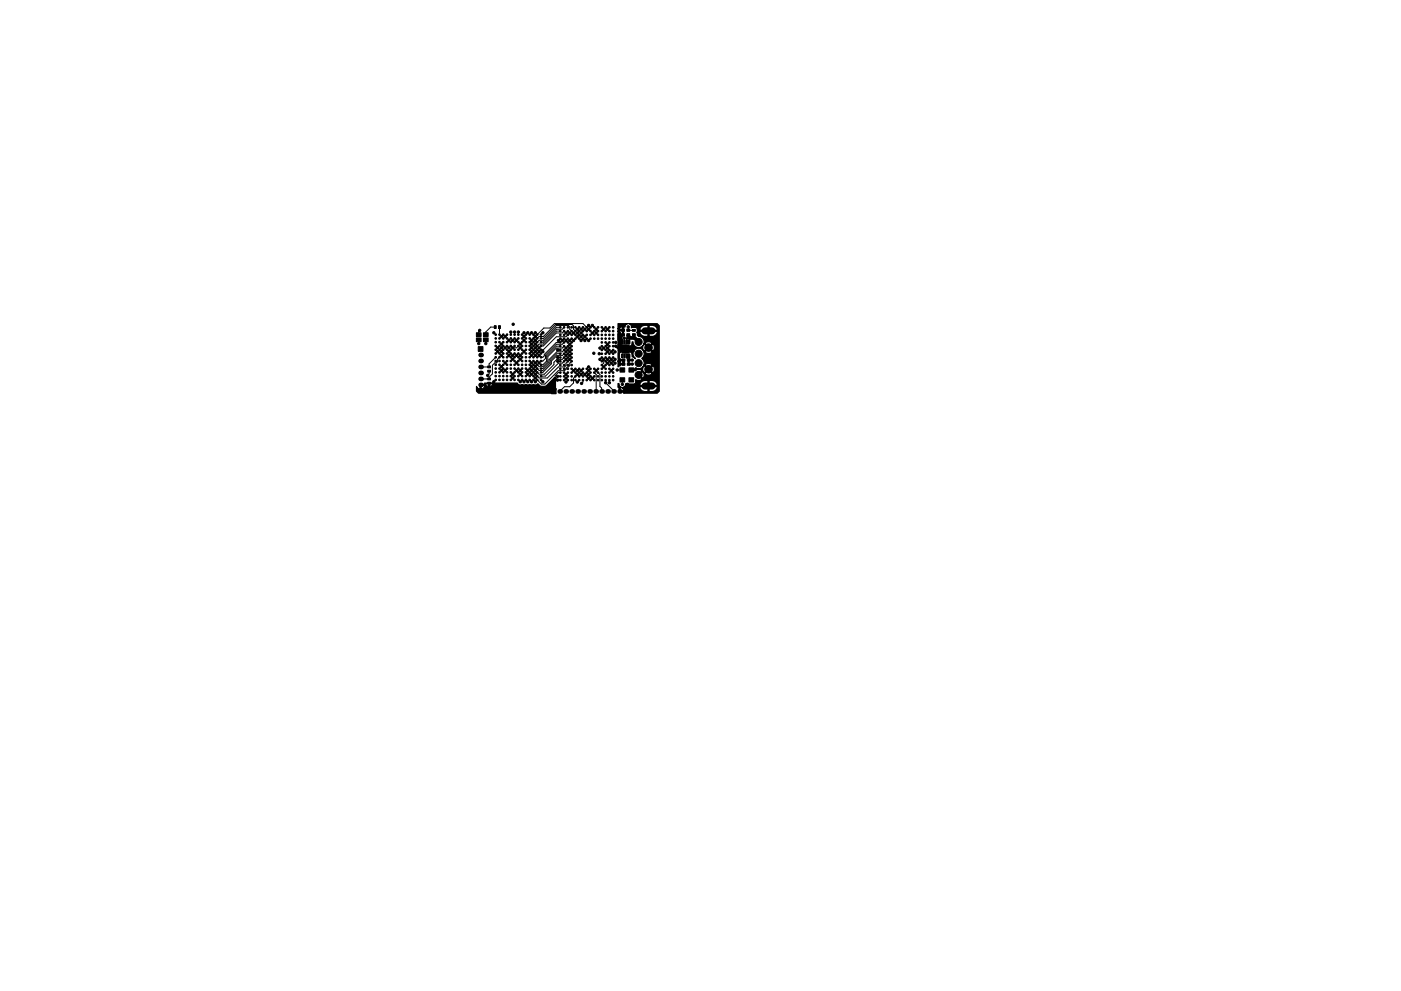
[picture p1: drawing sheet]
<svg xmlns="http://www.w3.org/2000/svg" width="297mm" height="210mm" viewBox="0 0 297 210" stroke-linecap="round" stroke-linejoin="round" font-family="sans-serif">
<g fill="#000" stroke="#000" stroke-width=".21">
<path d="M101 70.6h1v.8h-1zM101 71.7h1v.8h-1zM101.4 73.5h1v1h-1zM102.5 70.6h1v.8h-1zM102.5 71.7h1v.8h-1zM103.4 78.5h.6v.4h-.6zM103.4 77.6h.6v.4h-.6zM104.8 69.1h.4v.6h-.4zM105.7 69.1h.4v.6h-.4zM131.8 72.2h.3v.8h-.3zM131.8 75.1h.3v.8h-.3zM131.9 74h.7v.9h-.7z"/>
<path d="M131.9 73.2h.7v.8h-.7zM132.2 72.2h.3v.8h-.3zM132.2 75.1h.3v.8h-.3zM131.8 70.8h.6v.5h-.6zM131.8 69.8h.6v.5h-.6zM131.5 78h1v.9h-1zM131.9 77h.6v.5h-.6zM131.9 76.1h.6v.5h-.6zM132.6 74h.8v.9h-.8zM132.6 73.2h.8v.8h-.8zM132.8 72.2h.3v.8h-.3zM132.8 75.1h.3v.8h-.3z"/>
<path d="M133.2 72.2h.3v.8h-.3zM133.2 75.1h.3v.8h-.3zM132.9 70.8h.6v.5h-.6zM132.9 69.8h.6v.5h-.6zM133 77h.6v.5h-.6zM133 76.1h.6v.5h-.6zM134.1 69.9h.6v.4h-.6zM134.1 70.8h.6v.4h-.6zM133.3 78h1v.9h-1zM103.4 80.2h.6v.4h-.6zM103.4 81.1h.6v.4h-.6zM116.9 82.5h1v1h-1z"/>
<path d="M131.5 80.1h1v.9h-1zM133.3 80.1h1v.9h-1z"/>
<circle cx="101.5" cy="72.9" r=".25"/>
<circle cx="101.7" cy="70.1" r=".25"/>
<circle cx="103" cy="72.9" r=".25"/>
<circle cx="103.4" cy="79.6" r=".25"/>
<circle cx="104.7" cy="70.6" r=".25"/>
<circle cx="105.1" cy="72.6" r=".17"/>
<circle cx="105.1" cy="77.4" r=".17"/>
<circle cx="105.1" cy="78.2" r=".17"/>
<circle cx="105.1" cy="74.2" r=".17"/>
<circle cx="105.1" cy="73.4" r=".17"/>
<circle cx="105.1" cy="79.8" r=".17"/>
<circle cx="105.1" cy="71" r=".17"/>
<circle cx="105.1" cy="71.8" r=".17"/>
<circle cx="105.1" cy="75.8" r=".17"/>
<circle cx="105.1" cy="76.6" r=".17"/>
<circle cx="105.1" cy="79" r=".18"/>
<circle cx="105.1" cy="75" r=".18"/>
<circle cx="105.5" cy="73.8" r=".25"/>
<circle cx="105.5" cy="74.6" r=".25"/>
<circle cx="105.9" cy="72.6" r=".17"/>
<circle cx="105.9" cy="78.2" r=".17"/>
<circle cx="105.9" cy="77.4" r=".17"/>
<circle cx="105.9" cy="74.2" r=".17"/>
<circle cx="105.9" cy="73.4" r=".17"/>
<circle cx="105.9" cy="79.8" r=".17"/>
<circle cx="105.9" cy="76.6" r=".17"/>
<circle cx="105.9" cy="71.8" r=".17"/>
<circle cx="105.9" cy="75.8" r=".17"/>
<circle cx="105.9" cy="71" r=".17"/>
<circle cx="105.9" cy="79" r=".18"/>
<circle cx="105.9" cy="75" r=".18"/>
<circle cx="106.3" cy="77.8" r=".25"/>
<circle cx="106.3" cy="78.6" r=".25"/>
<circle cx="106.3" cy="73.8" r=".25"/>
<circle cx="106.3" cy="73" r=".25"/>
<circle cx="106.3" cy="75.4" r=".25"/>
<circle cx="106.3" cy="71.4" r=".25"/>
<circle cx="106.3" cy="74.6" r=".25"/>
<circle cx="106.7" cy="72.6" r=".17"/>
<circle cx="106.7" cy="78.2" r=".17"/>
<circle cx="106.7" cy="77.4" r=".17"/>
<circle cx="106.7" cy="79.8" r=".17"/>
<circle cx="106.7" cy="73.4" r=".17"/>
<circle cx="106.7" cy="74.2" r=".17"/>
<circle cx="106.7" cy="71" r=".17"/>
<circle cx="106.7" cy="71.8" r=".17"/>
<circle cx="106.7" cy="75.8" r=".17"/>
<circle cx="106.7" cy="76.6" r=".17"/>
<circle cx="106.7" cy="79" r=".18"/>
<circle cx="106.7" cy="75" r=".18"/>
<circle cx="107.1" cy="77" r=".25"/>
<circle cx="107.1" cy="78.6" r=".25"/>
<circle cx="107.1" cy="73.8" r=".25"/>
<circle cx="107.1" cy="71.4" r=".25"/>
<circle cx="107.5" cy="72.6" r=".17"/>
<circle cx="107.5" cy="78.2" r=".18"/>
<circle cx="107.5" cy="77.4" r=".18"/>
<circle cx="107.5" cy="73.4" r=".18"/>
<circle cx="107.5" cy="74.2" r=".18"/>
<circle cx="107.5" cy="79.8" r=".18"/>
<circle cx="107.5" cy="75.8" r=".18"/>
<circle cx="107.5" cy="71" r=".18"/>
<circle cx="107.5" cy="76.6" r=".18"/>
<circle cx="107.5" cy="71.8" r=".18"/>
<circle cx="107.5" cy="79" r=".18"/>
<circle cx="107.5" cy="75" r=".18"/>
<circle cx="107.9" cy="73.8" r=".25"/>
<circle cx="107.9" cy="75.4" r=".25"/>
<circle cx="107.9" cy="72.2" r=".25"/>
<circle cx="107.9" cy="74.6" r=".25"/>
<circle cx="108.3" cy="72.6" r=".17"/>
<circle cx="108.3" cy="77.4" r=".17"/>
<circle cx="108.3" cy="78.2" r=".17"/>
<circle cx="108.3" cy="79.8" r=".17"/>
<circle cx="108.3" cy="74.2" r=".17"/>
<circle cx="108.3" cy="73.4" r=".17"/>
<circle cx="108.3" cy="75.8" r=".17"/>
<circle cx="108.3" cy="71" r=".17"/>
<circle cx="108.3" cy="76.6" r=".17"/>
<circle cx="108.3" cy="71.8" r=".17"/>
<circle cx="108.3" cy="70.4" r=".25"/>
<circle cx="108.3" cy="79" r=".18"/>
<circle cx="108.3" cy="75" r=".18"/>
<circle cx="108.7" cy="73.8" r=".25"/>
<circle cx="108.7" cy="79.4" r=".25"/>
<circle cx="108.7" cy="76.2" r=".25"/>
<circle cx="108.7" cy="75.4" r=".25"/>
<circle cx="108.7" cy="72.2" r=".25"/>
<circle cx="108.8" cy="68.8" r=".25"/>
<circle cx="109.1" cy="72.6" r=".17"/>
<circle cx="109.1" cy="78.2" r=".17"/>
<circle cx="109.1" cy="77.4" r=".17"/>
<circle cx="109.1" cy="73.4" r=".17"/>
<circle cx="109.1" cy="74.2" r=".17"/>
<circle cx="109.1" cy="79.8" r=".17"/>
<circle cx="109.1" cy="75.8" r=".17"/>
<circle cx="109.1" cy="71" r=".17"/>
<circle cx="109.1" cy="76.6" r=".17"/>
<circle cx="109.1" cy="71.8" r=".17"/>
<circle cx="109.1" cy="70.4" r=".25"/>
<circle cx="109.1" cy="79" r=".18"/>
<circle cx="109.1" cy="75" r=".18"/>
<circle cx="109.5" cy="77" r=".25"/>
<circle cx="109.5" cy="78.6" r=".25"/>
<circle cx="109.5" cy="75.4" r=".25"/>
<circle cx="109.5" cy="72.2" r=".25"/>
<circle cx="109.9" cy="72.6" r=".17"/>
<circle cx="109.9" cy="78.2" r=".17"/>
<circle cx="109.9" cy="77.4" r=".17"/>
<circle cx="109.9" cy="73.4" r=".17"/>
<circle cx="109.9" cy="74.2" r=".17"/>
<circle cx="109.9" cy="79.8" r=".17"/>
<circle cx="109.9" cy="71" r=".17"/>
<circle cx="109.9" cy="76.6" r=".17"/>
<circle cx="109.9" cy="75.8" r=".17"/>
<circle cx="109.9" cy="71.8" r=".17"/>
<circle cx="109.9" cy="70.4" r=".25"/>
<circle cx="109.9" cy="79" r=".18"/>
<circle cx="109.9" cy="75" r=".18"/>
<circle cx="110.3" cy="78.6" r=".25"/>
<circle cx="110.3" cy="73" r=".25"/>
<circle cx="110.3" cy="79.4" r=".25"/>
<circle cx="110.3" cy="73.8" r=".25"/>
<circle cx="110.3" cy="76.2" r=".25"/>
<circle cx="110.3" cy="75.4" r=".25"/>
<circle cx="110.7" cy="72.6" r=".17"/>
<circle cx="110.7" cy="77.4" r=".17"/>
<circle cx="110.7" cy="78.2" r=".17"/>
<circle cx="110.7" cy="79.8" r=".17"/>
<circle cx="110.7" cy="73.4" r=".17"/>
<circle cx="110.7" cy="74.2" r=".17"/>
<circle cx="110.7" cy="76.6" r=".17"/>
<circle cx="110.7" cy="71" r=".17"/>
<circle cx="110.7" cy="71.8" r=".17"/>
<circle cx="110.7" cy="75.8" r=".17"/>
<circle cx="110.7" cy="79" r=".18"/>
<circle cx="110.7" cy="75" r=".18"/>
<circle cx="111.1" cy="72.2" r=".25"/>
<circle cx="111.1" cy="71.4" r=".25"/>
<circle cx="111.1" cy="70.6" r=".25"/>
<circle cx="111.1" cy="74.6" r=".25"/>
<circle cx="111.5" cy="72.6" r=".17"/>
<circle cx="111.5" cy="78.2" r=".18"/>
<circle cx="111.5" cy="77.4" r=".18"/>
<circle cx="111.5" cy="79.8" r=".18"/>
<circle cx="111.5" cy="73.4" r=".18"/>
<circle cx="111.5" cy="74.2" r=".18"/>
<circle cx="111.5" cy="71" r=".18"/>
<circle cx="111.5" cy="76.6" r=".18"/>
<circle cx="111.5" cy="75.8" r=".18"/>
<circle cx="111.5" cy="71.8" r=".18"/>
<circle cx="111.5" cy="79" r=".18"/>
<circle cx="111.5" cy="75" r=".18"/>
<circle cx="111.9" cy="78.6" r=".25"/>
<circle cx="111.9" cy="79.4" r=".25"/>
<circle cx="111.9" cy="70.6" r=".25"/>
<circle cx="112.3" cy="72.6" r=".17"/>
<circle cx="112.3" cy="78.2" r=".17"/>
<circle cx="112.3" cy="77.4" r=".17"/>
<circle cx="112.3" cy="79.8" r=".17"/>
<circle cx="112.3" cy="74.2" r=".17"/>
<circle cx="112.3" cy="73.4" r=".17"/>
<circle cx="112.3" cy="71" r=".17"/>
<circle cx="112.3" cy="75.8" r=".17"/>
<circle cx="112.3" cy="71.8" r=".17"/>
<circle cx="112.3" cy="76.6" r=".17"/>
<circle cx="112.3" cy="79" r=".18"/>
<circle cx="112.3" cy="75" r=".18"/>
<circle cx="112.7" cy="77" r=".25"/>
<circle cx="112.7" cy="78.6" r=".25"/>
<circle cx="112.7" cy="77.8" r=".25"/>
<circle cx="112.7" cy="79.4" r=".25"/>
<circle cx="112.7" cy="73" r=".25"/>
<circle cx="112.7" cy="73.8" r=".25"/>
<circle cx="112.7" cy="75.4" r=".25"/>
<circle cx="112.7" cy="72.2" r=".25"/>
<circle cx="112.7" cy="70.6" r=".25"/>
<circle cx="112.7" cy="74.6" r=".25"/>
<circle cx="113.1" cy="72.6" r=".17"/>
<circle cx="113.1" cy="77.4" r=".17"/>
<circle cx="113.1" cy="78.2" r=".17"/>
<circle cx="113.1" cy="74.2" r=".17"/>
<circle cx="113.1" cy="73.4" r=".17"/>
<circle cx="113.1" cy="79.8" r=".17"/>
<circle cx="113.1" cy="75.8" r=".17"/>
<circle cx="113.1" cy="71" r=".17"/>
<circle cx="113.1" cy="76.6" r=".17"/>
<circle cx="113.1" cy="71.8" r=".17"/>
<circle cx="113.1" cy="79" r=".18"/>
<circle cx="113.1" cy="75" r=".18"/>
<circle cx="113.5" cy="77.8" r=".25"/>
<circle cx="113.5" cy="77" r=".25"/>
<circle cx="113.5" cy="78.6" r=".25"/>
<circle cx="113.5" cy="73" r=".25"/>
<circle cx="113.5" cy="79.4" r=".25"/>
<circle cx="113.5" cy="73.8" r=".25"/>
<circle cx="113.5" cy="75.4" r=".25"/>
<circle cx="113.5" cy="71.4" r=".25"/>
<circle cx="113.5" cy="72.2" r=".25"/>
<circle cx="113.5" cy="70.6" r=".25"/>
<circle cx="113.5" cy="74.6" r=".25"/>
<circle cx="113.9" cy="72.6" r=".17"/>
<circle cx="113.9" cy="78.2" r=".17"/>
<circle cx="113.9" cy="77.4" r=".17"/>
<circle cx="113.9" cy="79.8" r=".17"/>
<circle cx="113.9" cy="73.4" r=".17"/>
<circle cx="113.9" cy="74.2" r=".17"/>
<circle cx="113.9" cy="71" r=".17"/>
<circle cx="113.9" cy="75.8" r=".17"/>
<circle cx="113.9" cy="71.8" r=".17"/>
<circle cx="113.9" cy="76.6" r=".17"/>
<circle cx="113.9" cy="79" r=".18"/>
<circle cx="113.9" cy="75" r=".18"/>
<circle cx="114.3" cy="77" r=".25"/>
<circle cx="114.3" cy="73.8" r=".25"/>
<circle cx="114.3" cy="75.4" r=".25"/>
<circle cx="114.3" cy="74.6" r=".25"/>
<circle cx="114.7" cy="72.6" r=".17"/>
<circle cx="114.7" cy="78.2" r=".17"/>
<circle cx="114.7" cy="77.4" r=".17"/>
<circle cx="114.7" cy="79.8" r=".17"/>
<circle cx="114.7" cy="73.4" r=".17"/>
<circle cx="114.7" cy="74.2" r=".17"/>
<circle cx="114.7" cy="71.8" r=".17"/>
<circle cx="114.7" cy="76.6" r=".17"/>
<circle cx="114.7" cy="71" r=".17"/>
<circle cx="114.7" cy="75.8" r=".17"/>
<circle cx="114.7" cy="79" r=".18"/>
<circle cx="114.7" cy="75" r=".18"/>
<circle cx="115.1" cy="70.6" r=".25"/>
<circle cx="115.1" cy="74.6" r=".25"/>
<circle cx="118.2" cy="79.8" r=".25"/>
<circle cx="118.2" cy="76.6" r=".25"/>
<circle cx="118.2" cy="74.2" r=".25"/>
<circle cx="118.2" cy="75.8" r=".25"/>
<circle cx="118.4" cy="72.2" r=".25"/>
<circle cx="118.8" cy="71" r=".17"/>
<circle cx="118.8" cy="71.8" r=".17"/>
<circle cx="118.8" cy="74.2" r=".17"/>
<circle cx="118.8" cy="78.2" r=".17"/>
<circle cx="118.8" cy="77.4" r=".17"/>
<circle cx="118.8" cy="73.4" r=".17"/>
<circle cx="118.8" cy="79" r=".17"/>
<circle cx="118.8" cy="69.4" r=".17"/>
<circle cx="118.8" cy="75.8" r=".17"/>
<circle cx="118.8" cy="79.8" r=".17"/>
<circle cx="118.8" cy="70.2" r=".17"/>
<circle cx="118.8" cy="75" r=".17"/>
<circle cx="118.8" cy="72.6" r=".18"/>
<circle cx="118.8" cy="76.6" r=".18"/>
<circle cx="119.2" cy="72.2" r=".25"/>
<circle cx="119.6" cy="71" r=".17"/>
<circle cx="119.6" cy="71.8" r=".17"/>
<circle cx="119.6" cy="78.2" r=".17"/>
<circle cx="119.6" cy="77.4" r=".17"/>
<circle cx="119.6" cy="73.4" r=".17"/>
<circle cx="119.6" cy="74.2" r=".17"/>
<circle cx="119.6" cy="75.8" r=".17"/>
<circle cx="119.6" cy="79" r=".17"/>
<circle cx="119.6" cy="75" r=".17"/>
<circle cx="119.6" cy="69.4" r=".17"/>
<circle cx="119.6" cy="79.8" r=".17"/>
<circle cx="119.6" cy="70.2" r=".17"/>
<circle cx="119.6" cy="72.6" r=".18"/>
<circle cx="119.6" cy="76.6" r=".18"/>
<circle cx="120" cy="72.2" r=".25"/>
<circle cx="120" cy="70.6" r=".25"/>
<circle cx="120" cy="73.8" r=".25"/>
<circle cx="120" cy="79.4" r=".25"/>
<circle cx="120" cy="76.2" r=".25"/>
<circle cx="120" cy="75.4" r=".25"/>
<circle cx="120" cy="74.6" r=".25"/>
<circle cx="120.4" cy="71" r=".17"/>
<circle cx="120.4" cy="71.8" r=".17"/>
<circle cx="120.4" cy="74.2" r=".17"/>
<circle cx="120.4" cy="73.4" r=".17"/>
<circle cx="120.4" cy="78.2" r=".17"/>
<circle cx="120.4" cy="77.4" r=".17"/>
<circle cx="120.4" cy="79.8" r=".17"/>
<circle cx="120.4" cy="79" r=".17"/>
<circle cx="120.4" cy="70.2" r=".17"/>
<circle cx="120.4" cy="75" r=".17"/>
<circle cx="120.4" cy="75.8" r=".17"/>
<circle cx="120.4" cy="69.4" r=".17"/>
<circle cx="120.4" cy="76.6" r=".18"/>
<circle cx="120.4" cy="72.6" r=".18"/>
<circle cx="120.8" cy="72.2" r=".25"/>
<circle cx="120.8" cy="70.6" r=".25"/>
<circle cx="120.8" cy="73" r=".25"/>
<circle cx="120.8" cy="73.8" r=".25"/>
<circle cx="120.8" cy="75.4" r=".25"/>
<circle cx="120.8" cy="76.2" r=".25"/>
<circle cx="120.8" cy="74.6" r=".25"/>
<circle cx="121.2" cy="71.8" r=".18"/>
<circle cx="121.2" cy="71" r=".18"/>
<circle cx="121.2" cy="73.4" r=".18"/>
<circle cx="121.2" cy="78.2" r=".18"/>
<circle cx="121.2" cy="77.4" r=".18"/>
<circle cx="121.2" cy="74.2" r=".18"/>
<circle cx="121.2" cy="75" r=".18"/>
<circle cx="121.2" cy="75.8" r=".18"/>
<circle cx="121.2" cy="70.2" r=".18"/>
<circle cx="121.2" cy="69.4" r=".18"/>
<circle cx="121.2" cy="79.8" r=".18"/>
<circle cx="121.2" cy="79" r=".18"/>
<circle cx="121.2" cy="72.6" r=".18"/>
<circle cx="121.2" cy="76.6" r=".18"/>
<circle cx="121.6" cy="70.6" r=".25"/>
<circle cx="121.6" cy="72.2" r=".25"/>
<circle cx="121.6" cy="78.6" r=".25"/>
<circle cx="122" cy="71" r=".17"/>
<circle cx="122" cy="71.8" r=".17"/>
<circle cx="122" cy="78.2" r=".17"/>
<circle cx="122" cy="79" r=".17"/>
<circle cx="122" cy="79.8" r=".17"/>
<circle cx="122" cy="70.2" r=".17"/>
<circle cx="122" cy="69.4" r=".17"/>
<circle cx="122.4" cy="70.6" r=".25"/>
<circle cx="122.4" cy="71.4" r=".25"/>
<circle cx="122.4" cy="79.4" r=".25"/>
<circle cx="122.4" cy="69.8" r=".25"/>
<circle cx="122.4" cy="78.6" r=".25"/>
<circle cx="122.8" cy="71" r=".17"/>
<circle cx="122.8" cy="71.8" r=".17"/>
<circle cx="122.8" cy="78.2" r=".17"/>
<circle cx="122.8" cy="79" r=".17"/>
<circle cx="122.8" cy="79.8" r=".17"/>
<circle cx="122.8" cy="70.2" r=".17"/>
<circle cx="122.8" cy="69.4" r=".17"/>
<circle cx="123.2" cy="71.4" r=".25"/>
<circle cx="123.2" cy="72.2" r=".25"/>
<circle cx="123.2" cy="70.6" r=".25"/>
<circle cx="123.2" cy="78.6" r=".25"/>
<circle cx="123.2" cy="69.8" r=".25"/>
<circle cx="123.2" cy="79.4" r=".25"/>
<circle cx="123.6" cy="71.8" r=".17"/>
<circle cx="123.6" cy="71" r=".17"/>
<circle cx="123.6" cy="78.2" r=".17"/>
<circle cx="123.6" cy="79.8" r=".17"/>
<circle cx="123.6" cy="70.2" r=".17"/>
<circle cx="123.6" cy="79" r=".17"/>
<circle cx="123.6" cy="69.4" r=".17"/>
<circle cx="124" cy="72.2" r=".25"/>
<circle cx="124" cy="71.4" r=".25"/>
<circle cx="124" cy="69.8" r=".25"/>
<circle cx="124" cy="79.4" r=".25"/>
<circle cx="124.4" cy="71" r=".17"/>
<circle cx="124.4" cy="71.8" r=".17"/>
<circle cx="124.4" cy="78.2" r=".17"/>
<circle cx="124.4" cy="79" r=".17"/>
<circle cx="124.4" cy="69.4" r=".17"/>
<circle cx="124.4" cy="79.8" r=".17"/>
<circle cx="124.4" cy="70.2" r=".17"/>
<circle cx="124.8" cy="72.2" r=".25"/>
<circle cx="124.8" cy="77.8" r=".25"/>
<circle cx="124.8" cy="79.4" r=".25"/>
<circle cx="124.8" cy="69" r=".25"/>
<circle cx="124.8" cy="78.6" r=".25"/>
<circle cx="124.8" cy="69.8" r=".25"/>
<circle cx="125.2" cy="71" r=".18"/>
<circle cx="125.2" cy="71.8" r=".18"/>
<circle cx="125.2" cy="78.2" r=".18"/>
<circle cx="125.2" cy="70.2" r=".18"/>
<circle cx="125.2" cy="79.8" r=".18"/>
<circle cx="125.2" cy="69.4" r=".18"/>
<circle cx="125.2" cy="79" r=".18"/>
<circle cx="125.6" cy="70.6" r=".25"/>
<circle cx="125.6" cy="69" r=".25"/>
<circle cx="125.9" cy="74.9" r=".25"/>
<circle cx="126" cy="71" r=".17"/>
<circle cx="126" cy="71.8" r=".17"/>
<circle cx="126" cy="78.2" r=".17"/>
<circle cx="126" cy="70.2" r=".17"/>
<circle cx="126" cy="69.4" r=".17"/>
<circle cx="126" cy="79.8" r=".17"/>
<circle cx="126" cy="79" r=".17"/>
<circle cx="126.4" cy="70.6" r=".25"/>
<circle cx="126.4" cy="78.6" r=".25"/>
<circle cx="126.4" cy="69.8" r=".25"/>
<circle cx="126.8" cy="71.8" r=".17"/>
<circle cx="126.8" cy="71" r=".17"/>
<circle cx="126.8" cy="78.2" r=".17"/>
<circle cx="126.8" cy="79" r=".17"/>
<circle cx="126.8" cy="79.8" r=".17"/>
<circle cx="126.8" cy="70.2" r=".17"/>
<circle cx="126.8" cy="69.4" r=".17"/>
<circle cx="127.1" cy="75" r=".25"/>
<circle cx="127.2" cy="73.8" r=".25"/>
<circle cx="127.2" cy="76.2" r=".25"/>
<circle cx="127.6" cy="71.8" r=".17"/>
<circle cx="127.6" cy="71" r=".17"/>
<circle cx="127.6" cy="77.4" r=".17"/>
<circle cx="127.6" cy="78.2" r=".17"/>
<circle cx="127.6" cy="73.4" r=".17"/>
<circle cx="127.6" cy="74.2" r=".17"/>
<circle cx="127.6" cy="75.8" r=".17"/>
<circle cx="127.6" cy="75" r=".17"/>
<circle cx="127.6" cy="79.8" r=".17"/>
<circle cx="127.6" cy="79" r=".17"/>
<circle cx="127.6" cy="69.4" r=".17"/>
<circle cx="127.6" cy="70.2" r=".17"/>
<circle cx="127.6" cy="72.6" r=".18"/>
<circle cx="127.6" cy="76.6" r=".18"/>
<circle cx="128" cy="73.8" r=".25"/>
<circle cx="128" cy="77.8" r=".25"/>
<circle cx="128" cy="69.8" r=".25"/>
<circle cx="128" cy="76.2" r=".25"/>
<circle cx="128.4" cy="71" r=".17"/>
<circle cx="128.4" cy="71.8" r=".17"/>
<circle cx="128.4" cy="74.2" r=".17"/>
<circle cx="128.4" cy="73.4" r=".17"/>
<circle cx="128.4" cy="77.4" r=".17"/>
<circle cx="128.4" cy="78.2" r=".17"/>
<circle cx="128.4" cy="79" r=".17"/>
<circle cx="128.4" cy="69.4" r=".17"/>
<circle cx="128.4" cy="70.2" r=".17"/>
<circle cx="128.4" cy="75.8" r=".17"/>
<circle cx="128.4" cy="79.8" r=".17"/>
<circle cx="128.4" cy="75" r=".17"/>
<circle cx="128.4" cy="72.6" r=".18"/>
<circle cx="128.4" cy="76.6" r=".18"/>
<circle cx="128.8" cy="73.8" r=".25"/>
<circle cx="128.8" cy="73" r=".25"/>
<circle cx="128.8" cy="77" r=".25"/>
<circle cx="128.8" cy="69.8" r=".25"/>
<circle cx="128.8" cy="76.2" r=".25"/>
<circle cx="128.8" cy="74.6" r=".25"/>
<circle cx="129.2" cy="71.8" r=".18"/>
<circle cx="129.2" cy="71" r=".18"/>
<circle cx="129.2" cy="78.2" r=".18"/>
<circle cx="129.2" cy="73.4" r=".18"/>
<circle cx="129.2" cy="77.4" r=".18"/>
<circle cx="129.2" cy="74.2" r=".18"/>
<circle cx="129.2" cy="75" r=".18"/>
<circle cx="129.2" cy="70.2" r=".18"/>
<circle cx="129.2" cy="79" r=".18"/>
<circle cx="129.2" cy="75.8" r=".18"/>
<circle cx="129.2" cy="69.4" r=".18"/>
<circle cx="129.2" cy="79.8" r=".18"/>
<circle cx="129.2" cy="76.6" r=".18"/>
<circle cx="129.2" cy="72.6" r=".18"/>
<circle cx="129.6" cy="77" r=".25"/>
<circle cx="129.6" cy="78.6" r=".25"/>
<circle cx="129.6" cy="76.2" r=".25"/>
<circle cx="129.6" cy="74.6" r=".25"/>
<circle cx="130" cy="71.8" r=".17"/>
<circle cx="130" cy="71" r=".17"/>
<circle cx="130" cy="77.4" r=".17"/>
<circle cx="130" cy="78.2" r=".17"/>
<circle cx="130" cy="74.2" r=".17"/>
<circle cx="130" cy="73.4" r=".17"/>
<circle cx="130" cy="75.8" r=".17"/>
<circle cx="130" cy="79" r=".17"/>
<circle cx="130" cy="75" r=".17"/>
<circle cx="130" cy="69.4" r=".17"/>
<circle cx="130" cy="79.8" r=".17"/>
<circle cx="130" cy="70.2" r=".17"/>
<circle cx="130" cy="72.6" r=".18"/>
<circle cx="130" cy="76.6" r=".18"/>
<circle cx="130.4" cy="77" r=".25"/>
<circle cx="130.4" cy="74.6" r=".25"/>
<circle cx="130.4" cy="76.2" r=".25"/>
<circle cx="130.5" cy="72.6" r=".25"/>
<circle cx="130.5" cy="73.4" r=".25"/>
<circle cx="130.8" cy="78.5" r=".25"/>
<circle cx="131.3" cy="70.7" r=".25"/>
<circle cx="131.5" cy="77.2" r=".25"/>
<circle cx="131.5" cy="76.4" r=".25"/>
<circle cx="131.5" cy="74.4" r=".25"/>
<circle cx="132.3" cy="71.7" r=".25"/>
<circle cx="133.2" cy="69.3" r=".25"/>
<circle cx="134" cy="77.2" r=".25"/>
<circle cx="134" cy="76.4" r=".25"/>
<circle cx="134.2" cy="74.4" r=".25"/>
<circle cx="134.2" cy="73.6" r=".25"/>
<circle cx="134.8" cy="78.3" r=".25"/>
<circle cx="135.4" cy="72.5" r=".75"/>
<circle cx="135.4" cy="79.5" r=".75"/>
<circle cx="135.4" cy="75" r=".75"/>
<circle cx="135.4" cy="77" r=".75"/>
<circle cx="137.5" cy="78.3" r=".8"/>
<circle cx="137.5" cy="73.7" r=".8"/>
<circle cx="104.7" cy="81" r=".25"/>
<circle cx="105.1" cy="80.6" r=".17"/>
<circle cx="105.9" cy="80.6" r=".17"/>
<circle cx="106.7" cy="80.6" r=".17"/>
<circle cx="107.5" cy="80.6" r=".18"/>
<circle cx="108.3" cy="80.6" r=".17"/>
<circle cx="108.7" cy="80.2" r=".25"/>
<circle cx="109.1" cy="80.6" r=".17"/>
<circle cx="109.9" cy="80.6" r=".17"/>
<circle cx="110.3" cy="81" r=".25"/>
<circle cx="110.7" cy="80.6" r=".17"/>
<circle cx="111.1" cy="81" r=".25"/>
<circle cx="111.5" cy="80.6" r=".18"/>
<circle cx="111.9" cy="81" r=".25"/>
<circle cx="112.3" cy="80.6" r=".17"/>
<circle cx="112.7" cy="81" r=".25"/>
<circle cx="113.1" cy="80.6" r=".17"/>
<circle cx="113.5" cy="80.2" r=".25"/>
<circle cx="113.5" cy="81" r=".25"/>
<circle cx="113.9" cy="80.6" r=".17"/>
<circle cx="114.7" cy="80.6" r=".17"/>
<circle cx="115.1" cy="81" r=".25"/>
<circle cx="117.7" cy="80.3" r=".25"/>
<circle cx="118.2" cy="80.6" r=".25"/>
<circle cx="118.8" cy="80.6" r=".18"/>
<circle cx="119.6" cy="80.6" r=".18"/>
<circle cx="120" cy="81" r=".25"/>
<circle cx="120" cy="80.2" r=".25"/>
<circle cx="120.4" cy="80.6" r=".18"/>
<circle cx="121.2" cy="80.6" r=".18"/>
<circle cx="122" cy="80.6" r=".18"/>
<circle cx="122.4" cy="81" r=".25"/>
<circle cx="122.8" cy="80.6" r=".18"/>
<circle cx="123.3" cy="81.3" r=".25"/>
<circle cx="123.6" cy="80.6" r=".18"/>
<circle cx="124.4" cy="80.6" r=".18"/>
<circle cx="124.8" cy="80.2" r=".25"/>
<circle cx="125.2" cy="80.6" r=".18"/>
<circle cx="125.6" cy="80.2" r=".25"/>
<circle cx="126" cy="80.6" r=".18"/>
<circle cx="126.8" cy="80.6" r=".18"/>
<circle cx="127.6" cy="80.6" r=".18"/>
<circle cx="128.4" cy="81.2" r=".25"/>
<circle cx="128.4" cy="80.6" r=".18"/>
<circle cx="129.2" cy="81.2" r=".25"/>
<circle cx="129.2" cy="80.6" r=".18"/>
<circle cx="130" cy="80.6" r=".18"/>
<circle cx="131.9" cy="81.5" r=".25"/>
<circle cx="133" cy="81.5" r=".25"/>
</g>
<g fill="#000">
<circle cx="101.9" cy="75.3" r=".5"/>
<circle cx="101.9" cy="76.6" r=".5"/>
<circle cx="101.9" cy="77.9" r=".5"/>
<circle cx="101.9" cy="79.1" r=".5"/>
<circle cx="101.9" cy="80.4" r=".5"/>
<circle cx="101.9" cy="81.7" r=".5"/>
<circle cx="118.7" cy="83" r=".5"/>
<circle cx="119.9" cy="83" r=".5"/>
<circle cx="121.2" cy="83" r=".5"/>
<circle cx="122.5" cy="83" r=".5"/>
<circle cx="123.8" cy="83" r=".5"/>
<circle cx="125" cy="83" r=".5"/>
<circle cx="126.3" cy="83" r=".5"/>
<circle cx="127.6" cy="83" r=".5"/>
<circle cx="128.8" cy="83" r=".5"/>
<circle cx="130.1" cy="83" r=".5"/>
<circle cx="131.4" cy="83" r=".5"/>
</g>
<path d="M136.8 70.2h1.4M136.8 81.9h1.4" fill="none" stroke="#000" stroke-width="1.5"/>
<g fill="none" stroke="#000" stroke-width=".21">
<path d="M101.5 72.1v.8M101.7 70.1l-.2 .2v.7M101.9 77.9h1.8M103 72.1v.8M103.7 78.7v.6l-.3 .3M103.7 77.8v.1M104.7 70.6l.4 .4M105 69.4h-1l-1 1v.6M105.1 75.8l-1.4 1.4v.6M105.5 74.6l.4 .4M105.9 73.4l-.4 .4M105.9 75.8l-.4 .4v.5l-.3 .3h-.3l-.5 .5v1.8l-.7 .7v.4"/>
<path d="M105.9 69.4v1.6M106.3 74.6l.4 .4M106.3 73.8l-.4 .4M106.3 75.4l.4 .4M106.7 77.4l-.4 .4M106.7 72.6l-.4 .4M106.7 78.2l-.4 .4M106.7 73.4l.4 .4M106.7 71l-.4 .4M107.1 77l.4 .4M107.5 78.2l-.4 .4M107.5 73.4l.4 .4"/>
<path d="M107.5 71l-.4 .4M107.9 72.2l-.4 .4M108.3 73.4l.4 .4h.8l.4-.4M108.3 75l-.4 .4M108.3 74.2l-.4 .4M108.3 70.4v.6M108.7 72.2l-.4 .4M109.1 75l-.4 .4M109.1 79.8l-.4 .4M109.1 75.8l-.4 .4M109.1 79l-.4 .4M109.1 70.4v.6"/>
<path d="M109.5 78.6l.4 .4M109.5 72.2l-.4 .4M109.9 72.6l.4 .4M109.9 76.6l-.4 .4M109.9 75l-.4 .4M109.9 70.4v.6M110.3 73.8l-.4 .4M110.3 75.4l-.4 .4M110.7 78.2l-.4 .4M110.7 75.8l-.4 .4M110.7 79l-.4 .4M111.1 72.2l-.4 .4"/>
<path d="M111.1 71.4l-.4 .4M111.1 70.6l-.4 .4M111.5 79l.4 .4M111.5 78.2l.4 .4M111.9 70.6l-.4 .4M112.3 78.2l.4 .4M112.3 77.4l.4 .4M112.3 79l.4 .4M112.3 76.6l.4 .4M112.7 70.6l-.4 .4M112.7 73l-.4 .4M112.7 74.6l-.4 .4"/>
<path d="M112.7 73.8l-.4 .4M112.7 72.2l-.4 .4M112.7 75.4l-.4 .4M113.1 79l.4 .4M113.1 78.2l.4 .4M113.1 79.8l.4 .4M113.1 77.4l.4 .4M113.1 76.6l.4 .4M113.5 70.6l-.4 .4M113.5 72.2l-.4 .4M113.5 73.8l-.4 .4M113.5 75.4l-.4 .4"/>
<path d="M113.5 73l-.4 .4M113.5 71.4l-.4 .4M113.5 74.6l-.4 .4M113.9 76.6l.4 .4M114.3 74.6l-.4 .4M114.3 73.8l-.4 .4M114.3 75.4l-.4 .4M115.1 70.6l-.4 .4M115.1 74.6l-.4 .4M118.2 79.8h.6M118.2 75.8h.6M118.2 74.2h.6"/>
<path d="M118.2 76.6h.6M118.8 72.7h-.9l-2.5 2.5v.3l-.3 .3h-.4M118.8 71.8h.1M118.8 79h-.4l-.7 .7v.6M118.8 73.4h-.9l-2 2.1v1.1l-.8 .8h-.4M118.8 70.2h-.9l-2.7 2.8h-.9l-.4 .4M118.8 71.8l-.4 .4M118.8 72.6v.1M118.8 69.4h-.9l-2.7 2.8h-.9l-.4 .4M118.8 75h-.7l-1.4 1.4v.6l-1.6 1.6h-.8l-.4-.4M119.6 73.4l-.4 .4h-1.3l-1.8 1.8v1.1l-1 1.1h-.8l-.4-.4M119.6 76.6l-.4 .4h-.8l-2.7 2.8h-1"/>
<path d="M119.6 75.8l-.4 .4h-1.1l-.7 .7v.5l-2 2h-1.1l-.4-.4M119.6 72.6l-.4 .4h-1.3l-2.2 2.3v.7l-.6 .6h-.4M119.6 71.8l-.4 .4M119.6 74.2l-.4 .4h-1.1l-1.7 1.7v.6l-1.3 1.3h-.4M119.6 75l-.4 .4h-1.1l-1.2 1.2v.6l-1.8 1.8h-.4M119.6 70.2l-.4 .4h-1.3l-2.7 2.8h-.5M119.6 69.4l-.4 .4h-1.3l-2.7 2.8h-.5M120 72.2l.4 .4M120.4 76.6l-.4 .5v.5l-.3 .2h-1.3l-2.3 2.4h-1.8l-.4-.4M120.4 75.8l-.4 .4M120.4 70.2l-.4 .4M120.4 71l-.4 .4h-2.1l-2.7 2.8h-.5"/>
<path d="M120.4 79.8l-.4 .4M120.4 79l-.4 .4M120.4 73.4l-.4 .4M120.4 75l-.4 .4M120.4 74.2l-.4 .4M120.8 70.6l.4 .4M121.2 71.8l-.4 .4M121.2 75l-.4 .4M121.2 76.6l-.4 .4v.6l-.3 .3h-.2l-.6 .7h-1.3l-2.9 2.9h-.7l-.9-.9M121.2 70.2l-.4-.4v-.5l-.3-.3h-2.6l-2.7 2.8h-.5M121.2 72.6l-.4 .4M121.2 74.2l-.4 .4"/>
<path d="M121.2 73.4l-.4 .4M121.2 75.8l-.4 .4M121.4 68.6h.1M121.6 70.6l.4 .4M122 70.2l-.4-.4v-.7l-.3-.3h-3.5l-2.6 2.6h-.9l-.4 .4M122 78.2l-.4 .4M122 71.8l-.4 .4M122 79.8l-.4 .4v1l-.8 .8h-1.1l-1 1M122.4 79.4l.4 .4M122.8 70.2l-.4 .4M122.8 69.4l-.4 .4M122.8 78.2l-.4 .4"/>
<path d="M122.8 71l-.4 .4M123.6 69.4l-.4 .4M123.6 79l-.4 .4M123.6 70.2l-.4 .4M123.6 71.8l-.4 .4M123.6 71l-.4 .4M123.6 78.2l-.4 .4M124 69.8l.4 .4M124.4 69.4l-.8-.8h-6.1l-.9 1h-1.3l-1.4 1.4M124.4 71.8l-.4 .4M124.4 79l-.4 .4M124.4 71l-.4 .4"/>
<path d="M124.8 77.8l-.4 .4M124.8 79.4l-.4 .4M124.8 69l.4 .4M124.8 69.8l.4 .4M125.2 79.8h.1M125.2 78.2l-.4 .4M125.2 79.8l-.4 .4M125.2 71.8l-.4 .4M125.6 70.6l-.4 .4M125.6 69l.4 .4M126 70.2l.4 .4M126 78.2l.4 .4"/>
<path d="M126 79l.4 .4v3.5l-.1 .1M126.4 69.8l.4 .4M126.8 79l.4 .4v2.6l.4 .3v.7M127.1 75h.5M127.2 73.8l.4 .4M127.6 75.8l-.4 .4M127.6 76.6l.4-.4v.8l-.4 .4M127.8 76.4l.2 .1M128 73.8l.4 .4M128.4 69.4l-.4 .4M128.4 75.8l.4 .4M128.4 76.6l.4 .4"/>
<path d="M128.4 77.4l-.4 .4M128.8 74.6l-.4 .4M128.8 73.8l.4 .4M128.8 73l-.4 .4M129.2 75.8l.4 .4M129.2 76.6l.4 .4M129.2 69.4l-.4 .4M130 73.4h.5M130 76.6l.4 .4M130 74.2l-.4 .4M130 72.6h.5M130 78.2l-.4 .4"/>
<path d="M130 75.8l.4 .4M130.4 74.6l-.4 .4M130.8 78.5h1.1M132.4 71.7v.9M132.9 75.5v.5l.4 .4M133.2 69.3v.8h1.2M133.5 68.6h-.8l-.6 .6v1.8M101.9 80.4h1.9M105.1 80.6l-.7 .7h-.7M109.9 80.6l.4 .4M110.7 80.6l.4 .4M111.5 80.6l.4 .4"/>
<path d="M112.3 80.6l.4 .4M113.1 80.6l.4 .4M114.1 80.7v.1M114.7 80.6l.4 .4M118.2 80.6h.6M120.4 80.6l-.4 .4M122.8 80.6l-.4 .4M123.6 80.6v.4l-.3 .3M125.6 80.2l-.4 .4M128.4 80.6v.6l1.7 1.8M129.2 80.6v.6M131.9 80.6v.9"/>
</g>
<g fill="none" stroke="#000" stroke-width=".4">
<path d="M130.5 73.4l.4 .4 1.4-.2M131.4 70.7l.1 1.3 .4 .4M131.4 70.7l.2 .3h.5l-.3 .3 .1 1.3M131.4 70.7l-.3 .3v2.8M131.5 76.4h.7v.8h-.7M131.5 74.4l.8 .1M133 71.7l-.1 .1v.8M133.2 71l.3 .4v.3h-.5M133.2 71v.7M133.2 71l-.2 .2v.5M133.3 76.4v.8h.8M133.3 76.4h.8"/>
<path d="M133.4 75.5l-.1 .9M133.5 71.7l-.1 .1v.8M134.2 74.4l-1.2 .1M134.2 73.6h-1.2M134.4 71l.1 .7M134.5 71.7h.1M134.8 78.3l-.2 .2h-.7"/>
</g>
<path d="M133.5 71.7h1l.9 .8" fill="none" stroke="#000" stroke-width=".8"/>
<path d="M101.8 73.9h.2v.3h-.2zM131 68.7h2.1l-.5 .3-.1 .4-.3 .1v1.6l-.8 .2 .4 .9 .1 1.1 1.2 .1a.71 .71 0 0 0 .7-.1 .71 .71 0 0 0 .2-.8h.2a1.18 1.18 0 0 0 .8 1.2 1.18 1.18 0 0 0 1.4-.5 .89 .89 0 0 0 .2 1.3l.7-.8h.4l.7 .8 .2-.1a.94 .94 0 0 0-.2-1.4l-.7 .7h-.4l-.7-.7-.2 .1 .1-.2h.3l.7 .7 .7-.7a.89 .89 0 0 0-1.4 0l-.2-.1a1.17 1.17 0 0 0-1.2-1.4l-.3-.3-.1-.6h.6a1.32 1.32 0 0 0 1.8 .9v-1.1h.2v1.1h.8a.94 .94 0 0 0 .9-1.1h-3.6l-.1 .2h-.5v-.6h.5l.1 .2h1.7v-1.1h.2v1.1h1.7l.1-.2a1.52 1.52 0 0 0-2-.9 1.38 1.38 0 0 0-1.8 .9h-.5l-.2-.4h-1a.69 .69 0 0 0-.6-.8h6l.5 .4v13.9l-.5 .4h-7.1v-.2h-1v-1h.3v.7h.7a.66 .66 0 0 0-1-.7h-.2v-.8h.3v.3a.68 .68 0 0 0 .8 .5h3.5a1.39 1.39 0 0 0 1.8 .9v-1.1h.2v1.1h.8a.94 .94 0 0 0 .9-1.1l-7.2 .2 .4-.3 .1-.3h3l.1 .2h1.7v-1.1h.2v1.1h1.7l.1-.2a1.52 1.52 0 0 0-2-.9 1.38 1.38 0 0 0-1.8 .9h-3l.1-.2 1.8 .1 .3-.3v-.6a.95 .95 0 0 0 1.3-.2l-.9-.8 .4-.1 .7 .7a.87 .87 0 0 0 .3-1h.2l.1 .2a.94 .94 0 0 0 1.3-.2l-.7-.7-.7 .7h-.2l-.1-.2 .1 .1 .7-.8h.4l.7 .8a.89 .89 0 0 0 0-1.5l-.7 .7h-.4l-.7-.7-.2 .1-.1 .5 .1 .7h-.1l-.7 .6h-.4l.9-.8a1.09 1.09 0 0 0-1.5-.1l-.1-.2 .3-.1v-.2a1.16 1.16 0 0 0 1.7-.6h.3l.7 .7 .7-.7-.1-.2a.94 .94 0 0 0-1.3 .2h-.3l.1-.2a1.19 1.19 0 0 0-.5-1.3 1.16 1.16 0 0 0 .4-1.4h.3l.1 .2a.94 .94 0 0 0 1.3-.2l-.7-.7-.7 .7h-.3l-.1-.2a1.2 1.2 0 0 0-1.8-.2 1.2 1.2 0 0 0 .1 1.8l-.7-.3v-.4a.63 .63 0 0 0-.9-.6l-1.7 .1-.1 1.1a.64 .64 0 0 0 .9 .4l.1 1.1h-.7l-.1 .2-.5 .2v-1.2h.5l.1 .5h.5v-.6l-1.1 .1v-3.5a.65 .65 0 0 0 0-.9v-1.9h.4l.1 .6h.5v-.7l-1 .1v-.6h.4l.1 .2h.5l-.1-.5h-.3l-.2 .3h-.4zM101 82a.65 .65 0 0 0 .8 .5v-.7h.2v.7a.67 .67 0 0 0 .8-.6l-.1-.1h-.9v-.3h1.2l.2 .4h.3l.1-.5h.2v.4l.3 .1 .3-.2-.1-.3-1.6 .1v-.2l7 .1a.74 .74 0 0 0 1 .2h2.4a.68 .68 0 0 0 .9-.2l.6 .5h1.1l1.9-1.8 .2 .3v1.9l.1 .2-.2 .5 .1 .4h-16.3l-.5-.4z" fill="#000" stroke="#000" stroke-width=".25"/>
</svg>
